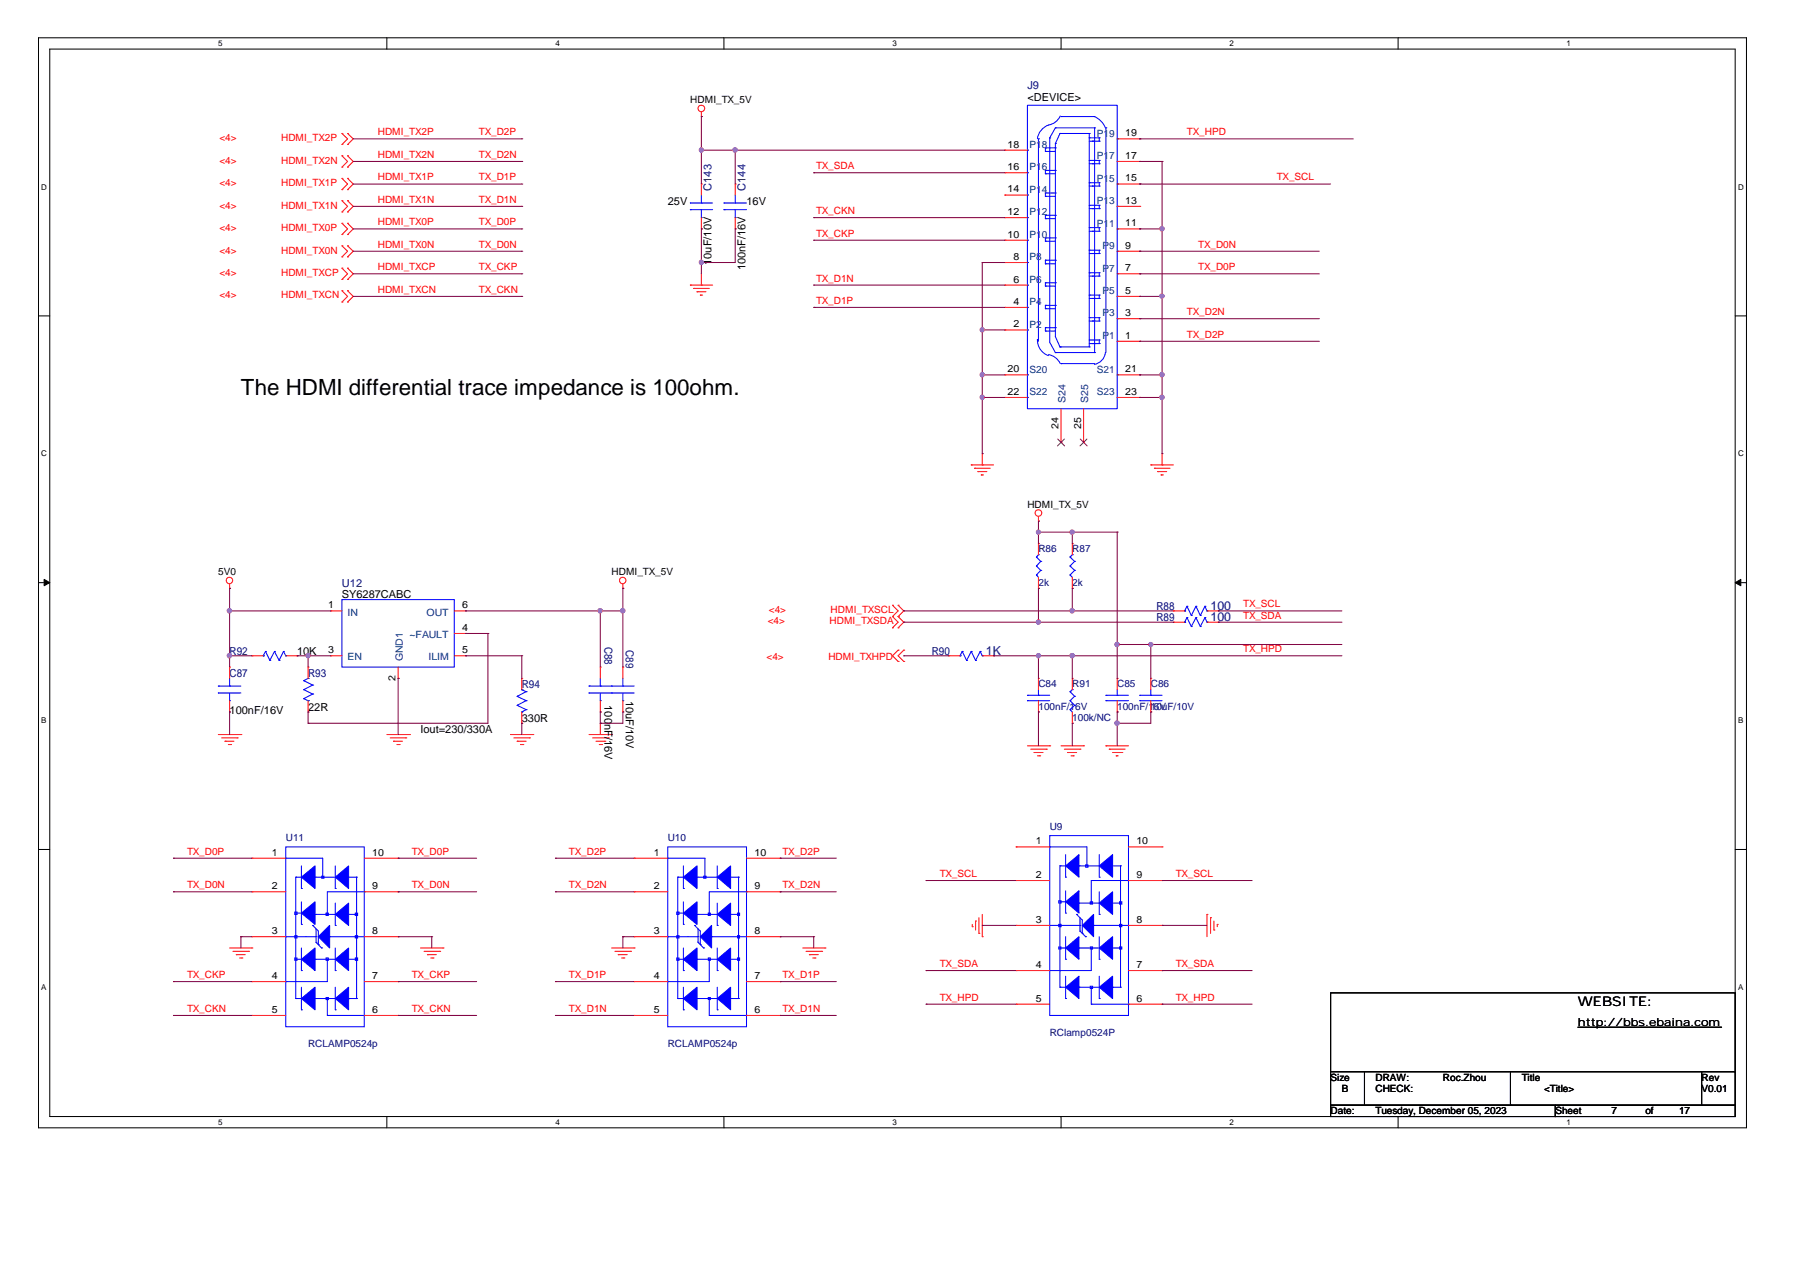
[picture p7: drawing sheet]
<svg xmlns="http://www.w3.org/2000/svg" width="297mm" height="210mm" viewBox="0 0 297 210" stroke-linecap="round" stroke-linejoin="round" font-family="sans-serif">
<defs><g id="words">
<text font-size="3.7" x="39.8" y="65.2">The HDMI differential trace impedance is 100ohm.</text>
<text font-size="2.2" x="260.4" y="166">WEBSITE:</text>
<g font-size="2" fill="#000080">
<text x="199.8" y="100.7">100</text>
<text x="199.8" y="102.5">100</text>
<text x="162.7" y="108.1">1K</text>
</g>
<g font-size="1.8" fill="#000080">
<text x="169.5" y="14.7">J9</text>
<text x="117.4" y="31.5" transform="rotate(-90 117.4 31.5)">C143</text>
<text x="123" y="31.5" transform="rotate(-90 123 31.5)">C144</text>
<text x="56.4" y="96.9">U12</text>
<text x="190.8" y="100.6">R88</text>
<text x="99.8" y="106.7" transform="rotate(90 99.8 106.7)">C88</text>
<text x="103.3" y="107.3" transform="rotate(90 103.3 107.3)">C89</text>
<text x="190.8" y="102.5">R89</text>
<text x="37.9" y="108">R92</text>
<text x="37.9" y="111.7">C87</text>
<text x="50.8" y="111.7">R93</text>
<text x="86.1" y="113.6">R94</text>
<text x="153.8" y="108">R90</text>
</g>
<g font-size="1.8">
<text x="169.5" y="16.6">&lt;DEVICE&gt;</text>
<text x="110.2" y="33.8">25V</text>
<text x="123.2" y="33.8">16V</text>
<text x="117.4" y="43.7" transform="rotate(-90 117.4 43.7)">10uF/10V</text>
<text x="123" y="44.6" transform="rotate(-90 123 44.6)">100nF/16V</text>
<text x="56.4" y="98.7">SY6287CABC</text>
<text x="49" y="108">10K</text>
<text x="37.9" y="117.9">100nF/16V</text>
<text x="50.8" y="117.3">22R</text>
<text x="86.1" y="119.1">330R</text>
<text x="99.8" y="116.4" transform="rotate(90 99.8 116.4)">100nF/16V</text>
<text x="103.3" y="115.6" transform="rotate(90 103.3 115.6)">10uF/10V</text>
<text x="69.4" y="121">Iout=230/330A</text>
<text x="260.4" y="169.4">http://bbs.ebaina.com</text>
</g>
<g font-size="1.7">
<text x="113.9" y="17">HDMI_TX_5V</text>
<text x="185.7" y="22.5">19</text>
<text x="166.3" y="28.1">16</text>
<text x="166.3" y="24.4">18</text>
<text x="185.7" y="29.9">15</text>
<text x="185.7" y="26.2">17</text>
<text x="166.3" y="35.5">12</text>
<text x="166.3" y="31.8">14</text>
<text x="185.7" y="33.6">13</text>
<text x="166.3" y="39.2">10</text>
<text x="185.7" y="41">9</text>
<text x="185.7" y="37.4">11</text>
<text x="167.3" y="46.6">6</text>
<text x="167.3" y="42.9">8</text>
<text x="185.7" y="44.8">7</text>
<text x="167.3" y="50.3">4</text>
<text x="185.7" y="52.2">3</text>
<text x="185.7" y="48.5">5</text>
<text x="167.3" y="54">2</text>
<text x="185.7" y="55.9">1</text>
<text x="166.3" y="61.4">20</text>
<text x="166.3" y="65.2">22</text>
<text x="185.7" y="61.4">21</text>
<text x="185.7" y="65.2">23</text>
<text x="174.7" y="70.7" transform="rotate(-90 174.7 70.7)">24</text>
<text x="178.4" y="70.7" transform="rotate(-90 178.4 70.7)">25</text>
<text x="169.5" y="83.7">HDMI_TX_5V</text>
<text x="36" y="94.9">5V0</text>
<text x="100.9" y="94.9">HDMI_TX_5V</text>
<text x="54.1" y="100.4">1</text>
<text x="76.3" y="100.4">6</text>
<text x="54.1" y="107.8">3</text>
<text x="76.3" y="107.8">5</text>
<text x="76.3" y="104.1">4</text>
<text x="65.3" y="112.4" transform="rotate(-90 65.3 112.4)">2</text>
<text x="44.9" y="141.2">1</text>
<text x="61.4" y="141.2">10</text>
<text x="107.9" y="141.2">1</text>
<text x="124.5" y="141.2">10</text>
<text x="170.9" y="139.3">1</text>
<text x="187.5" y="139.3">10</text>
<text x="44.9" y="146.7">2</text>
<text x="61.4" y="146.7">9</text>
<text x="107.9" y="146.7">2</text>
<text x="124.5" y="146.7">9</text>
<text x="170.9" y="144.9">2</text>
<text x="187.5" y="144.9">9</text>
<text x="44.9" y="154.1">3</text>
<text x="61.4" y="154.1">8</text>
<text x="107.9" y="154.1">3</text>
<text x="124.5" y="154.1">8</text>
<text x="170.9" y="152.3">3</text>
<text x="187.5" y="152.3">8</text>
<text x="44.9" y="161.6">4</text>
<text x="61.4" y="161.6">7</text>
<text x="107.9" y="161.6">4</text>
<text x="124.5" y="161.6">7</text>
<text x="170.9" y="159.7">4</text>
<text x="187.5" y="159.7">7</text>
<text x="44.9" y="167.1">5</text>
<text x="61.4" y="167.1">6</text>
<text x="107.9" y="167.1">5</text>
<text x="124.5" y="167.1">6</text>
<text x="170.9" y="165.3">5</text>
<text x="187.5" y="165.3">6</text>
<text x="219.6" y="178.3">Size</text>
<text x="227" y="178.3">DRAW:</text>
<text x="238.1" y="178.3">Roc.Zhou</text>
<text x="251.1" y="178.3">Title</text>
<text x="280.8" y="178.3">Rev</text>
<text x="219.6" y="183.9">Date:</text>
<text x="221.4" y="180.2">B</text>
<text x="227" y="180.2">CHECK:</text>
<text x="227" y="183.9">Tuesday, December 05, 2023</text>
<text x="254.8" y="180.2">&lt;Title&gt;</text>
<text x="256.7" y="183.9">Sheet</text>
<text x="265.9" y="183.9">7</text>
<text x="271.5" y="183.9">of</text>
<text x="277.1" y="183.9">17</text>
<text x="280.8" y="180.2">V0.01</text>
</g>
<g font-size="1.7" fill="#f00">
<text x="36.2" y="23.3">&lt;4&gt;</text>
<text x="46.4" y="23.3">HDMI_TX2P</text>
<text x="62.4" y="22.3">HDMI_TX2P</text>
<text x="79" y="22.3">TX_D2P</text>
<text x="195.9" y="22.3">TX_HPD</text>
<text x="36.2" y="27">&lt;4&gt;</text>
<text x="46.4" y="27">HDMI_TX2N</text>
<text x="62.4" y="26">HDMI_TX2N</text>
<text x="62.4" y="29.8">HDMI_TX1P</text>
<text x="79" y="26">TX_D2N</text>
<text x="79" y="29.8">TX_D1P</text>
<text x="134.7" y="27.9">TX_SDA</text>
<text x="210.7" y="29.8">TX_SCL</text>
<text x="36.2" y="30.7">&lt;4&gt;</text>
<text x="36.2" y="34.4">&lt;4&gt;</text>
<text x="46.4" y="30.7">HDMI_TX1P</text>
<text x="46.4" y="34.4">HDMI_TX1N</text>
<text x="62.4" y="33.5">HDMI_TX1N</text>
<text x="79" y="33.5">TX_D1N</text>
<text x="134.7" y="35.3">TX_CKN</text>
<text x="36.2" y="38.2">&lt;4&gt;</text>
<text x="36.2" y="41.8">&lt;4&gt;</text>
<text x="46.4" y="38.2">HDMI_TX0P</text>
<text x="46.4" y="41.8">HDMI_TX0N</text>
<text x="62.4" y="37.2">HDMI_TX0P</text>
<text x="62.4" y="40.9">HDMI_TX0N</text>
<text x="79" y="37.2">TX_D0P</text>
<text x="79" y="40.9">TX_D0N</text>
<text x="134.7" y="39">TX_CKP</text>
<text x="197.7" y="40.9">TX_D0N</text>
<text x="36.2" y="45.6">&lt;4&gt;</text>
<text x="46.4" y="45.6">HDMI_TXCP</text>
<text x="62.4" y="44.6">HDMI_TXCP</text>
<text x="79" y="44.6">TX_CKP</text>
<text x="134.7" y="46.5">TX_D1N</text>
<text x="197.7" y="44.6">TX_D0P</text>
<text x="36.2" y="49.2">&lt;4&gt;</text>
<text x="46.4" y="49.2">HDMI_TXCN</text>
<text x="62.4" y="48.3">HDMI_TXCN</text>
<text x="79" y="48.3">TX_CKN</text>
<text x="134.7" y="50.1">TX_D1P</text>
<text x="195.9" y="52">TX_D2N</text>
<text x="195.9" y="55.7">TX_D2P</text>
<text x="126.9" y="101.2">&lt;4&gt;</text>
<text x="137.1" y="101.2">HDMI_TXSCL</text>
<text x="205.1" y="100.2">TX_SCL</text>
<text x="126.7" y="103.1">&lt;4&gt;</text>
<text x="136.9" y="103.1">HDMI_TXSDA</text>
<text x="205.1" y="107.6">TX_HPD</text>
<text x="205.1" y="102.1">TX_SDA</text>
<text x="126.5" y="109">&lt;4&gt;</text>
<text x="136.7" y="109">HDMI_TXHPD</text>
<text x="30.9" y="141">TX_D0P</text>
<text x="67.9" y="141">TX_D0P</text>
<text x="93.9" y="141">TX_D2P</text>
<text x="129.1" y="141">TX_D2P</text>
<text x="30.9" y="146.6">TX_D0N</text>
<text x="67.9" y="146.6">TX_D0N</text>
<text x="93.9" y="146.6">TX_D2N</text>
<text x="129.1" y="146.6">TX_D2N</text>
<text x="155.1" y="144.7">TX_SCL</text>
<text x="194" y="144.7">TX_SCL</text>
<text x="30.9" y="161.4">TX_CKP</text>
<text x="67.9" y="161.4">TX_CKP</text>
<text x="93.9" y="161.4">TX_D1P</text>
<text x="129.1" y="161.4">TX_D1P</text>
<text x="155.1" y="159.6">TX_SDA</text>
<text x="194" y="159.6">TX_SDA</text>
<text x="30.9" y="167">TX_CKN</text>
<text x="67.9" y="167">TX_CKN</text>
<text x="93.9" y="167">TX_D1N</text>
<text x="129.1" y="167">TX_D1N</text>
<text x="155.1" y="165.1">TX_HPD</text>
<text x="194" y="165.1">TX_HPD</text>
</g>
<g font-size="1.7" fill="#004080">
<text x="181" y="22.6">P19</text>
<text x="169.9" y="28.1">P16</text>
<text x="169.9" y="24.4">P18</text>
<text x="181" y="30">P15</text>
<text x="181" y="26.3">P17</text>
<text x="169.9" y="35.5">P12</text>
<text x="169.9" y="31.8">P14</text>
<text x="181" y="33.7">P13</text>
<text x="169.9" y="39.3">P10</text>
<text x="181" y="37.4">P11</text>
<text x="181.9" y="41.1">P9</text>
<text x="169.9" y="46.7">P6</text>
<text x="169.9" y="42.9">P8</text>
<text x="181.9" y="44.8">P7</text>
<text x="169.9" y="50.4">P4</text>
<text x="181.9" y="52.2">P3</text>
<text x="181.9" y="48.5">P5</text>
<text x="169.9" y="54.1">P2</text>
<text x="181.9" y="55.9">P1</text>
<text x="169.9" y="61.5">S20</text>
<text x="169.9" y="65.2">S22</text>
<text x="181" y="61.5">S21</text>
<text x="181" y="65.2">S23</text>
<text x="175.9" y="66.5" transform="rotate(-90 175.9 66.5)">S24</text>
<text x="179.6" y="66.5" transform="rotate(-90 179.6 66.5)">S25</text>
<text x="57.4" y="101.6">IN</text>
<text x="70.4" y="101.6">OUT</text>
<text x="67.6" y="105.3">~FAULT</text>
<text x="57.4" y="109">EN</text>
<text x="66.5" y="109.1" transform="rotate(-90 66.5 109.1)">GND1</text>
<text x="70.7" y="109">ILIM</text>
</g>
<g font-size="1.7" fill="#000080">
<text x="171.4" y="91.2">R86</text>
<text x="177" y="91.2">R87</text>
<text x="171.4" y="96.7">2k</text>
<text x="177" y="96.7">2k</text>
<text x="171.4" y="113.4">C84</text>
<text x="177" y="113.4">R91</text>
<text x="184.4" y="113.4">C85</text>
<text x="189.9" y="113.4">C86</text>
<text x="171.4" y="117.1">100nF/16V</text>
<text x="177" y="119">100k/NC</text>
<text x="184.4" y="117.1">100nF/16V</text>
<text x="189.9" y="117.1">10uF/10V</text>
<text x="173.2" y="137">U9</text>
<text x="47.2" y="138.8">U11</text>
<text x="110.2" y="138.8">U10</text>
<text x="50.8" y="172.7">RCLAMP0524p</text>
<text x="110.2" y="172.7">RCLAMP0524p</text>
<text x="173.2" y="170.9">RClamp0524P</text>
</g>
<g font-size="1.3">
<text x="36" y="7.6">5</text>
<text x="91.7" y="7.6">4</text>
<text x="147.3" y="7.6">3</text>
<text x="202.9" y="7.6">2</text>
<text x="258.5" y="7.6">1</text>
<text x="6.8" y="31.3">D</text>
<text x="286.8" y="31.3">D</text>
<text x="6.8" y="75.3">C</text>
<text x="286.8" y="75.3">C</text>
<text x="6.8" y="119.4">B</text>
<text x="286.8" y="119.4">B</text>
<text x="6.8" y="163.4">A</text>
<text x="286.8" y="163.4">A</text>
<text x="36" y="185.6">5</text>
<text x="91.7" y="185.6">4</text>
<text x="147.3" y="185.6">3</text>
<text x="202.9" y="185.6">2</text>
<text x="258.5" y="185.6">1</text>
</g>
</g></defs>
<path d="M6.3 6.2h281.9v179.9h-281.9zM8.2 8.1h278.1v176.1h-278.1z" fill="none" stroke="#000" stroke-width=".17"/>
<g fill="#fff">
<path d="M36 6.4h.7v1.5h-.7z"/>
<path d="M36 184.5h.7v1.4h-.7z"/>
</g>
<path d="M63.8 6.2v1.9M63.8 184.2v1.9" fill="none" stroke="#000" stroke-width=".17"/>
<g fill="#fff">
<path d="M91.7 6.4h.7v1.5h-.7z"/>
<path d="M91.7 184.5h.7v1.4h-.7z"/>
</g>
<path d="M119.5 6.2v1.9M119.5 184.2v1.9" fill="none" stroke="#000" stroke-width=".17"/>
<g fill="#fff">
<path d="M147.3 6.4h.7v1.5h-.7z"/>
<path d="M147.3 184.5h.7v1.4h-.7z"/>
</g>
<path d="M175.1 6.2v1.9M175.1 184.2v1.9" fill="none" stroke="#000" stroke-width=".17"/>
<g fill="#fff">
<path d="M202.9 6.4h.7v1.5h-.7z"/>
<path d="M202.9 184.5h.7v1.4h-.7z"/>
</g>
<path d="M230.7 6.2v1.9M230.7 184.2v1.9" fill="none" stroke="#000" stroke-width=".17"/>
<g fill="#fff">
<path d="M258.5 6.4h.7v1.5h-.7z"/>
<path d="M258.5 184.5h.7v1.4h-.7z"/>
<path d="M6.8 30.1h.9v1.5h-.9z"/>
<path d="M286.8 30.1h.9v1.5h-.9z"/>
<path d="M6.8 74.1h.9v1.5h-.9z"/>
<path d="M286.8 74.1h.9v1.5h-.9z"/>
</g>
<path d="M6.3 52.1h1.9M286.3 52.1h1.9" fill="none" stroke="#000" stroke-width=".17"/>
<g fill="#fff">
<path d="M6.8 118.2h.9v1.4h-.9z"/>
<path d="M286.8 118.2h.9v1.4h-.9z"/>
</g>
<path d="M6.3 96.2h1.9M286.3 96.2h1.9" fill="none" stroke="#000" stroke-width=".17"/>
<path d="M7.3 95.6l.9 .6-.9 .5zM286.3 96.2l1-.6v1.1z" fill="#000" stroke="#000" stroke-width=".17"/>
<g fill="#fff">
<path d="M6.8 162.2h.8v1.5h-.8z"/>
<path d="M286.8 162.2h.8v1.5h-.8z"/>
</g>
<path d="M6.3 140.2h1.9M286.3 140.2h1.9M219.6 163.8h66.7v13h-66.7zM219.6 176.8h5.6v5.6h-5.6zM225.2 176.8h55.6v5.6h-55.6zM249.3 176.8v5.6M280.8 176.8h5.5v5.6h-5.5zM219.6 182.4h37.1v1.8h-37.1zM249.3 182.4h.1M256.7 182.4h29.6v1.8h-29.6z" fill="none" stroke="#000" stroke-width=".17"/>
<g fill="none" stroke="#f00" stroke-width=".17">
<path d="M115.7 19.2h.1M115.7 18.5v.7M56.4 22h.1M56.4 23.8h.1M56.4 25.7h.1M56.4 27.6h.1M56.4 29.4h.1M56.4 31.3h.1M56.4 33.1h.1M56.4 35h.1M56.4 36.8h.1M56.4 38.7h.1"/>
<path d="M56.4 22l1 .9-1 .9M56.4 25.7l1 .9-1 1M56.4 29.4l1 1-1 .9M56.4 33.1l1 1-1 .9M56.4 36.8l1 1-1 .9M57.4 23.8h.1M57.4 22h.1M57.4 27.6h.1M57.4 25.7h.1M57.4 31.3h.1M57.4 29.4h.1M57.4 35h.1"/>
<path d="M57.4 33.1h.1M57.4 38.7h.1M57.4 36.8h.1M57.4 22l.9 .9-.9 .9M57.4 25.7l.9 .9-.9 1M57.4 29.4l.9 1-.9 .9M57.4 33.1l.9 1-.9 .9M57.4 36.8l.9 1-.9 .9M115.7 30.4h.1M115.7 37.8h.1M115.7 30.4v1.8M115.7 35.9v1.9"/>
<path d="M121.3 30.4h.1M121.3 37.8h.1M121.3 30.4v1.8M121.3 35.9v1.9M165.8 39.6h.1M165.8 35.9h.1M165.8 32.2h.1M165.8 28.5h.1M165.8 24.8h.1M165.8 39.6h3.7M165.8 35.9h3.7M165.8 32.2h3.7"/>
<path d="M165.8 28.5h3.7M165.8 24.8h3.7M184.4 37.8h3.7M184.4 34.1h3.7M184.4 30.4h3.7M184.4 26.6h3.7M184.4 22.9h3.7M188.1 37.8h.1M188.1 34.1h.1M188.1 30.4h.1M188.1 26.6h.1M188.1 22.9h.1"/>
<path d="M56.4 40.6h.1M56.4 42.4h.1M56.4 44.3h.1M56.4 46.1h.1M56.4 48h.1M56.4 49.8h.1M56.4 40.6l1 .9-1 .9M56.4 44.3l1 .9-1 .9M56.4 48l1 .9-1 .9M57.4 42.4h.1M57.4 40.6h.1M57.4 46.1h.1"/>
<path d="M57.4 44.3h.1M57.4 49.8h.1M57.4 48h.1M57.4 40.6l.9 .9-.9 .9M57.4 44.3l.9 .9-.9 .9M57.4 48l.9 .9-.9 .9M113.9 47h.1M113.9 47h3.7M114.5 47.6h.1M114.5 47.6h2.6M115 48.1h.1M115 48.1h1.5"/>
<path d="M115.6 48.7h.1M115.6 48.7h.4M115.7 47h.1M115.7 45.2v1.8M165.8 54.5h.1M165.8 50.7h.1M165.8 47h.1M165.8 43.3h.1M165.8 47h3.7M165.8 54.5h3.7M165.8 50.7h3.7M165.8 43.3h3.7"/>
<path d="M184.4 56.3h3.7M184.4 52.6h3.7M184.4 48.9h3.7M184.4 45.2h3.7M184.4 41.5h3.7M188.1 56.3h.1M188.1 52.6h.1M188.1 48.9h.1M188.1 45.2h.1M188.1 41.5h.1M160.3 76.7h.1M160.3 76.7h3.7"/>
<path d="M160.8 77.3h.1M160.8 77.3h2.6M161.4 77.8h.1M161.4 77.8h1.5M161.9 78.4h.1M161.9 78.4h.4M162.1 76.7h.1M162.1 74.9v1.8M165.8 61.9h.1M165.8 65.6h.1M165.8 61.9h3.7M165.8 65.6h3.7"/>
<path d="M175.1 73h.1M175.1 67.5v5.5M178.8 73h.1M178.8 67.5v5.5M184.4 61.9h3.7M184.4 65.6h3.7M188.1 61.9h.1M188.1 65.6h.1M189.9 76.7h.1M189.9 76.7h3.7M190.5 77.3h.1M190.5 77.3h2.6"/>
<path d="M191.1 77.8h.1M191.1 77.8h1.4M191.6 78.4h.1M191.6 78.4h.4M191.8 76.7h.1M191.8 74.9v1.8M37.9 97.1h.1M37.9 96.4v.7M102.8 97.1h.1M102.8 96.4v.7M147.3 99.9h.1M147.3 99.9l.9 .9-.9 .9"/>
<path d="M148.2 99.9h.1M148.2 99.9l.9 .9-.9 .9M171.4 86h.1M171.4 97.1h.1M171.4 89.7h.1M171.4 85.2v.8M171.4 89.7v1.8M171.4 95.3v1.8M177 97.1h.1M177 89.7h.1M177 89.7v1.8M177 95.3v1.8"/>
<path d="M37.9 110.1h.1M37.9 117.5h.1M37.9 110.1v1.8M37.9 115.6v1.9M41.6 108.2h.1M41.6 108.2h1.8M47.2 108.2h1.8M49 108.2h.1M50.8 117.5h.1M50.8 110.1h.1M50.8 110.1v1.8M50.8 115.6v1.9"/>
<path d="M54.6 108.2h.1M54.6 100.8h.1M54.6 100.8h1.8M54.6 108.2h1.8M65.7 111.9h.1M65.7 110.1v1.8M75 100.8h1.8M75 108.2h1.8M75 104.5h1.8M76.8 100.8h.1M76.8 108.2h.1M76.8 104.5h.1"/>
<path d="M86.1 111.9h.1M86.1 119.4h.1M86.1 111.9v1.9M86.1 117.5v1.9M99.1 119.4h.1M99.1 110.1h.1M99.1 117.5h.1M99.1 110.1v1.8M99.1 115.6v1.9M99.1 119.4v1.8M102.8 110.1h.1M102.8 117.5h.1"/>
<path d="M102.8 110.1v1.8M102.8 115.6v1.9M147.3 101.7h.1M147.3 103.6h.1M147.3 101.7l.9 1-.9 .9M148.2 107.3h.1M148.2 109.1h.1M148.2 103.6h.1M148.2 101.7h.1M148.2 107.3l-.9 .9 .9 .9M148.2 101.7l.9 1-.9 .9M149.1 107.3h.1"/>
<path d="M149.1 109.1h.1M149.1 107.3l-.9 .9 .9 .9M156.5 108.2h.1M156.5 108.2h1.9M162.1 108.2h1.9M164 108.2h.1M171.4 117.5h.1M171.4 111.9h.1M171.4 111.9v1.9M171.4 115.6v1.9M177 119.4h.1M177 111.9h.1"/>
<path d="M177 111.9v1.9M177 117.5v1.9M184.4 117.5h.1M184.4 111.9h.1M184.4 111.9v1.9M184.4 115.6v1.9M189.9 117.5h.1M189.9 111.9h.1M189.9 111.9v1.9M189.9 115.6v1.9M193.6 100.8h.1M193.6 102.7h.1"/>
<path d="M193.6 100.8h1.9M193.6 102.7h1.9M199.2 100.8h1.8M199.2 102.7h1.8M201 100.8h.1M201 102.7h.1M36 121.2h3.8M36.6 121.8h2.6M37.1 122.3h.1M37.1 122.3h1.5M37.7 122.9h.4M38.1 122.9h.1"/>
<path d="M39.2 121.8h.1M39.8 121.2h.1M63.8 121.2h3.8M64.4 121.8h2.6M64.9 122.3h.1M64.9 122.3h1.5M65.5 122.9h.4M65.9 122.9h.1M67 121.8h.1M67.6 121.2h.1M84.2 121.2h3.7M84.8 121.8h2.6"/>
<path d="M85.3 122.3h.1M85.3 122.3h1.5M85.9 122.9h.4M86.3 122.9h.1M87.4 121.8h.1M87.9 121.2h.1M97.2 121.2h3.7M97.8 121.8h2.6M98.3 122.3h1.5M98.9 122.9h.4M99.3 122.9h.1M99.8 122.3h.1"/>
<path d="M100.4 121.8h.1M100.9 121.2h.1M167.7 139.8h.1M167.7 139.8h5.5M169.5 123.1h3.7M170.1 123.6h2.6M170.6 124.2h.1M170.6 124.2h1.5M171.2 124.7h.4M171.6 124.7h.1M172.7 123.6h.1M173.2 123.1h.1"/>
<path d="M175.1 123.1h3.7M175.6 123.6h2.6M176.2 124.2h.1M176.2 124.2h1.5M176.7 124.7h.4M177.1 124.7h.1M178.2 123.6h.1M178.8 123.1h.1M182.5 123.1h.1M182.5 123.1h3.7M183 123.6h.1M183 123.6h2.7"/>
<path d="M183.6 124.2h1.5M184.2 124.7h.1M184.2 124.7h.3M185.1 124.2h.1M186.2 139.8h5.6M191.8 139.8h.1M37.9 156.4h3.7M38.4 157h2.6M39 157.5h.1M39 157.5h1.5M39.5 158.1h.4M39.9 158.1h.1"/>
<path d="M41 157h.1M41.6 156.4h.1M41.6 141.6h.1M41.6 154.6h.1M41.6 147.2h.1M41.6 141.6h5.6M41.6 154.6h5.6M41.6 147.2h5.6M60.1 141.6h5.6M60.1 154.6h5.6M60.1 147.2h5.6M65.7 154.6h.1"/>
<path d="M65.7 147.2h.1M65.7 141.6h.1M69.4 156.4h3.7M70 157h2.6M70.5 157.5h.1M70.5 157.5h1.5M71.1 158.1h.4M71.5 158.1h.1M72.6 157h.1M73.1 156.4h.1M100.9 156.4h3.7M101.5 157h2.6"/>
<path d="M102 157.5h.1M102 157.5h1.5M102.6 158.1h.4M103 158.1h.1M104.1 157h.1M104.6 156.4h.1M104.6 141.6h.1M104.6 154.6h.1M104.6 147.2h.1M104.6 141.6h5.6M104.6 154.6h5.6M104.6 147.2h5.6"/>
<path d="M123.2 141.6h5.5M123.2 154.6h5.5M123.2 147.2h5.5M128.7 154.6h.1M128.7 147.2h.1M128.7 141.6h.1M132.5 156.4h3.6M133 157h2.6M133.6 157.5h.1M133.6 157.5h1.4M134.1 158.1h.4M134.5 158.1h.1"/>
<path d="M135.6 157h.1M136.1 156.4h.1M160.4 152.9h.1M160.4 152.5v.4M161 152h.1M161 152v1.5M161.5 154h.1M161.5 151.4v2.6M162.1 154.6h.1M162.1 150.9v3.7M167.7 152.7h.1M167.7 145.3h.1"/>
<path d="M167.7 152.7h5.5M167.7 145.3h5.5M186.2 152.7h5.6M186.2 145.3h5.6M191.8 152.7h.1M191.8 145.3h.1M199.2 150.9h.1M199.2 150.9v3.7M199.8 151.4h.1M199.8 151.4v2.6M200.3 153.5h.1M200.3 152v1.5"/>
<path d="M200.9 152.5h.1M200.9 152.5v.4M41.6 162h.1M41.6 167.6h.1M41.6 162h5.6M41.6 167.6h5.6M60.1 162h5.6M60.1 167.6h5.6M65.7 167.6h.1M65.7 162h.1M104.6 162h.1M104.6 167.6h.1"/>
<path d="M104.6 162h5.6M104.6 167.6h5.6M123.2 162h5.5M123.2 167.6h5.5M128.7 167.6h.1M128.7 162h.1M167.7 160.2h.1M167.7 165.7h.1M167.7 160.2h5.5M167.7 165.7h5.5M186.2 160.2h5.6M186.2 165.7h5.6"/>
<path d="M191.8 165.7h.1M191.8 160.2h.1"/>
<circle cx="115.7" cy="17.9" r=".55"/>
<circle cx="37.9" cy="95.8" r=".54"/>
<circle cx="102.8" cy="95.8" r=".54"/>
<circle cx="171.4" cy="84.7" r=".55"/>
</g>
<path d="M260.4 169.5h23.7" fill="none" stroke="#000" stroke-width=".18"/>
<g fill="none" stroke="#00f" stroke-width=".17">
<path d="M169.5 17.4h14.9v50.1h-14.9zM175 19.1a2.6 2.6 0 0 1-2 1.5 2.83 2.83 0 0 0-1.8 2.3M175.1 19.2h.1M175.1 19.2h5.5M180.6 19.2a3.4 3.4 0 0 1 1.8 1.9M113.9 33.5h.1M113.9 34.6h.1M113.9 33.5h3.7M113.9 34.6h3.7M115.7 33.5h.1M115.7 35.9h.1M115.7 32.2v1.3"/>
<path d="M115.7 34.6v1.3M119.5 33.5h.1M119.5 34.6h.1M119.5 33.5h3.7M119.5 34.6h3.7M121.3 33.5h.1M121.3 35.9h.1M121.3 32.2v1.3M121.3 34.6v1.3M169.5 39.6h.1M169.5 35.9h.1M169.5 32.2h.1"/>
<path d="M169.5 28.5h.1M169.5 24.8h.1M171.4 22.9h.1M171.4 22.9v33.4M172.5 25h.1M172.5 24.4h.1M172.5 28.7h.1M172.5 28.1h.1M172.5 32.4h.1M172.5 31.8h.1M172.5 36.1h.1M172.5 35.5h.1"/>
<path d="M172.5 39.8h.1M172.5 39.3h.1M172.5 25h1.7M172.5 24.4v.6M172.5 28.1v.6M172.5 31.8v.6M172.5 35.5v.6M172.5 39.3v.5M172.5 24.4h1.7M172.5 28.7h1.7M172.5 28.1h1.7M172.5 32.4h1.7"/>
<path d="M172.5 31.8h1.7M172.5 36.1h1.7M172.5 35.5h1.7M172.5 39.8h1.7M172.5 39.3h1.7M173.2 22.7h.1M173.2 22.7v33.8l1 1.7M174.2 23.7h.1M174.2 24.4h.1M174.2 28.1h.1M174.2 31.8h.1M174.2 35.5h.1"/>
<path d="M174.2 39.3h.1M174.2 21.1h.1M174.2 21.1h6.4M174.2 23.7v31.9l.7 1.6M174.2 21.1l-1 1.6M174.9 22h.1M174.9 22l-.7 1.7M174.9 22h4.8M179.7 22.7h.1M179.7 26.5h.1M179.7 30.2h.1M179.7 33.9h.1"/>
<path d="M179.7 37.6h.1M179.7 22h.1M179.7 23.3h1.7M179.7 22.7h1.7M179.7 27h1.7M179.7 26.5h1.7M179.7 30.7h1.7M179.7 30.2h1.7M179.7 34.4h1.7M179.7 33.9h1.7M179.7 38.2h1.7M179.7 37.6h1.7"/>
<path d="M179.7 22v35.2M180.3 23.3h.1M180.3 27h.1M180.3 30.7h.1M180.3 34.4h.1M180.3 38.2h.1M180.6 21.1h.1M180.6 21.1v37.1M181.4 23.3h.1M181.4 22.7h.1M181.4 27h.1M181.4 26.5h.1"/>
<path d="M181.4 30.7h.1M181.4 30.2h.1M181.4 34.4h.1M181.4 33.9h.1M181.4 38.2h.1M181.4 37.6h.1M181.4 22.7v.6M181.4 26.5v.5M181.4 30.2v.5M181.4 33.9v.5M181.4 37.6v.6M182.5 21.1h.1"/>
<path d="M182.5 21.1v37.1M184.4 37.8h.1M184.4 34.1h.1M184.4 30.4h.1M184.4 26.6h.1M184.4 22.9h.1M169.5 54.5h.1M169.5 50.7h.1M169.5 47h.1M169.5 43.3h.1M171.2 56.1v-.1a2.75 2.75 0 0 0 1.8 2.7M172.5 43.5h.1"/>
<path d="M172.5 42.9h.1M172.5 47.2h.1M172.5 46.7h.1M172.5 50.9h.1M172.5 50.4h.1M172.5 54.6h.1M172.5 54.1h.1M172.5 42.9v.6M172.5 46.7v.5M172.5 50.4v.5M172.5 54.1v.5M172.5 43.5h1.7"/>
<path d="M172.5 42.9h1.7M172.5 47.2h1.7M172.5 46.7h1.7M172.5 50.9h1.7M172.5 50.4h1.7M172.5 54.6h1.7M172.5 54.1h1.7M173 58.5a2.57 2.57 0 0 1 2 1.5M174.2 58.2h.1M174.2 42.9h.1M174.2 46.7h.1M174.2 50.4h.1"/>
<path d="M174.2 54.1h.1M174.2 58.2h6.4M174.9 57.2h.1M174.9 57.2h4.8M179.7 41.3h.1M179.7 45h.1M179.7 48.7h.1M179.7 52.4h.1M179.7 56.1h.1M179.7 57.2h.1M179.7 41.8h1.7M179.7 41.3h1.7"/>
<path d="M179.7 45.6h1.7M179.7 45h1.7M179.7 49.2h1.7M179.7 48.7h1.7M179.7 53h1.7M179.7 52.4h1.7M179.7 56.7h1.7M179.7 56.1h1.7M180.3 41.8h.1M180.3 45.6h.1M180.3 49.2h.1M180.3 53h.1"/>
<path d="M180.3 56.7h.1M180.6 58.2h.1M181.4 41.8h.1M181.4 41.3h.1M181.4 45.6h.1M181.4 45h.1M181.4 49.2h.1M181.4 48.7h.1M181.4 53h.1M181.4 52.4h.1M181.4 56.7h.1M181.4 56.1h.1"/>
<path d="M181.4 41.3v.5M181.4 45v.6M181.4 48.7v.5M181.4 52.4v.6M181.4 56.1v.6M182.4 58.1a2.21 2.21 0 0 1-1.8 2M184.4 56.3h.1M184.4 52.6h.1M184.4 48.9h.1M184.4 45.2h.1M184.4 41.5h.1M169.5 61.9h.1"/>
<path d="M169.5 65.6h.1M175.1 60h.1M175.1 60h5.5M184.4 61.9h.1M184.4 65.6h.1M56.4 98.9h18.6v11.2h-18.6zM171 94.9h.1M171 93.4h.1M171 91.9h.1M171 94.9l.4 .4M171 93.4l.7 .7M171 91.9l.7 .7"/>
<path d="M171.4 91.5h.1M171.4 91.5l-.4 .4M171.7 94.1h.1M171.7 92.6h.1M171.7 94.1l-.7 .8M171.7 92.6l-.7 .8M176.6 94.9h.1M176.6 93.4h.1M176.6 91.9h.1M176.6 94.9l.4 .4M176.6 93.4l.7 .7M176.6 91.9l.7 .7"/>
<path d="M177 91.5h.1M177 91.5l-.4 .4M177.3 94.1h.1M177.3 92.6h.1M177.3 94.1l-.7 .8M177.3 92.6l-.7 .8M36 114.4h.1M36 113.2h.1M36 114.4h3.8M36 113.2h3.8M37.9 115.6h.1M37.9 113.2h.1"/>
<path d="M37.9 111.9v1.3M37.9 114.4v1.2M43.4 108.2h.1M43.8 107.5h.1M43.8 107.5l.7 1.5M43.8 107.5l-.4 .7M44.5 109h.1M45.3 107.5h.1M45.3 107.5l.8 1.5M45.3 107.5l-.8 1.5M46.1 109h.1M46.8 107.5h.1"/>
<path d="M46.8 107.5l-.7 1.5M46.8 107.5l.4 .7M47.2 108.2h.1M50.1 113.8h.1M50.1 115.3h.1M50.1 112.3h.1M50.1 115.3l.7 .3M50.1 113.8l1.5 .7M50.1 112.3l1.5 .7M50.8 111.9h.1M50.8 115.6h.1M50.8 111.9l-.7 .4"/>
<path d="M51.6 114.5h.1M51.6 113h.1M51.6 113l-1.5 .8M51.6 114.5l-1.5 .8M85.3 114.9h.1M85.3 116.4h.1M85.3 114.9l1.5 .7M85.3 116.4l1.5 .7M86.1 117.5h.1M86.1 113.8h.1M86.1 113.8l.7 .3M86.8 115.6h.1"/>
<path d="M86.8 114.1h.1M86.8 117.1h.1M86.8 115.6l-1.5 .8M86.8 114.1l-1.5 .8M86.8 117.1l-.7 .4M97.2 114.4h.1M97.2 113.2h.1M97.2 114.4h7.4M97.2 113.2h7.4M99.1 115.6h.1M99.1 113.2h.1M99.1 111.9v1.3"/>
<path d="M99.1 114.4v1.2M100.9 114.4h.1M100.9 113.2h.1M102.8 115.6h.1M102.8 113.2h.1M102.8 111.9v1.3M102.8 114.4v1.2M158.4 108.2h.1M158.8 107.5h.1M158.8 107.5l.7 1.5M158.8 107.5l-.4 .7M159.5 109h.1"/>
<path d="M160.3 107.5h.1M160.3 107.5l-.8 1.5M160.3 107.5l.7 1.5M161 109h.1M161.8 107.5h.1M161.8 107.5l-.8 1.5M161.8 107.5l.3 .7M162.1 108.2h.1M169.5 115.6h.1M169.5 114.7h.1M169.5 115.6h3.7M169.5 114.7h3.7"/>
<path d="M171.4 114.7h.1M171.4 113.8v.9M176.6 117.1h.1M176.6 115.6h.1M176.6 114.1h.1M176.6 117.1l.4 .4M176.6 115.6l.7 .8M176.6 114.1l.7 .8M177 113.8h.1M177 113.8l-.4 .3M177.3 116.4h.1M177.3 114.9h.1"/>
<path d="M177.3 116.4l-.7 .7M177.3 114.9l-.7 .7M182.5 115.6h.1M182.5 114.7h.1M182.5 115.6h3.7M182.5 114.7h3.7M184.4 114.7h.1M184.4 113.8v.9M188.1 115.6h.1M188.1 114.7h.1M188.1 115.6h3.7M188.1 114.7h3.7"/>
<path d="M189.9 114.7h.1M189.9 113.8v.9M195.5 100.8h.1M195.5 102.7h.1M195.9 100h.1M195.9 101.9h.1M195.9 100l.7 1.6M195.9 100l-.4 .8M195.9 101.9l.7 1.5M195.9 101.9l-.4 .8M196.6 101.6h.1M196.6 103.4h.1"/>
<path d="M197.4 100h.1M197.4 101.9h.1M197.4 100l-.8 1.6M197.4 100l.7 1.6M197.4 101.9l-.8 1.5M197.4 101.9l.7 1.5M198.1 101.6h.1M198.1 103.4h.1M198.8 100h.1M198.8 101.9h.1M198.8 100l-.7 1.6M198.8 100l.4 .8"/>
<path d="M198.8 101.9l-.7 1.5M198.8 101.9l.4 .8M199.2 100.8h.1M199.2 102.7h.1M47.2 139.8h12.9v29.6h-12.9zM110.2 139.8h13v29.6h-13zM173.2 137.9h13v29.7h-13zM173.2 139.8h.1M173.2 139.8h6.2v3.1M47.2 141.6h.1M47.2 154.6h.1M47.2 154.6h5"/>
<path d="M47.2 141.6h6.1v3.2M48.6 154.4h.4v.4h-.4zM48.6 158.1h.4v.4h-.4zM48.6 150.5h.4v.4h-.4zM48.8 144.8h.1M48.8 144.8h.9M48.8 158.3h.9M48.8 150.7h.9M48.8 144.8v20M49.7 146.6h.1M49.7 152.5h.1M49.7 158.3h.1"/>
<path d="M49.7 150.7h.1M49.7 142.9v3.7M49.7 148.8v3.7M49.7 156.4v3.8M51.6 152.7h.1M51.6 152.7l.9 .9v2.3M52 144.8h.1M52 150.9h.1M52 158.3h.1M52 144.8h3.3M52 150.9h3.3M52 158.3h3.3"/>
<path d="M52.2 155.5h.1M52.2 154.6h.1M52.2 155.5l.9 .9M52.2 153.3v2.2M52.5 155.9h.1M53.1 144.6h.4v.3h-.4zM53.1 156.4h.1M53.3 144.8h.1M53.8 158.1h.4v.4h-.4zM53.8 150.7h.4v.4h-.4zM54 150.9h.1M54 158.3h.1"/>
<path d="M54 158.3v3.7h-6.8M54.4 154.6h.1M54.4 154.6h5.7M55.3 146.6h.1M55.3 152.7h.1M55.3 142.9v3.7M55.3 149v3.7M55.3 156.4v3.8M57.5 144.8h1.3M57.5 150.9h1.3M57.5 158.3h1.3M58.6 150.7h.4v.4h-.4z"/>
<path d="M58.6 158.1h.4v.4h-.4zM58.6 154.4h.4v.4h-.4zM58.8 144.8h.1M58.8 158.3h.1M58.8 150.9h.1M58.8 144.8v20M60.1 147.2h.1M60.1 147.2h-6.1v3.7M110.2 141.6h.1M110.2 154.6h.1M110.2 154.6h5M110.2 141.6h6.1v3.2"/>
<path d="M111.7 154.4h.4v.4h-.4zM111.7 158.1h.4v.4h-.4zM111.7 150.5h.4v.4h-.4zM111.8 144.8h.1M111.8 144.8h1M111.8 158.3h1M111.8 144.8v20M111.8 150.7h1M112.8 146.6h.1M112.8 152.5h.1M112.8 158.3h.1M112.8 150.7h.1"/>
<path d="M112.8 142.9v3.7M112.8 148.8v3.7M112.8 156.4v3.8M114.6 152.7h.1M114.6 152.7l1 .9v2.3M115 144.8h.1M115 150.9h.1M115 158.3h.1M115 144.8h3.4M115 150.9h3.4M115 158.3h3.4M115.2 155.5h.1"/>
<path d="M115.2 154.6h.1M115.2 155.5l.9 .9M115.2 153.3v2.2M115.6 155.9h.1M116.1 144.6h.4v.3h-.4zM116.1 156.4h.1M116.3 144.8h.1M116.9 158.1h.3v.4h-.3zM116.9 150.7h.3v.4h-.3zM117.1 150.9h.1M117.1 158.3h.1M117.1 158.3v3.7h-6.9"/>
<path d="M117.4 154.6h.1M117.4 154.6h5.8M118.4 146.6h.1M118.4 152.7h.1M118.4 142.9v3.7M118.4 149v3.7M118.4 156.4v3.8M120.6 144.8h1.3M120.6 150.9h1.3M120.6 158.3h1.3M121.7 150.7h.3v.4h-.3zM121.7 158.1h.3v.4h-.3z"/>
<path d="M121.7 154.4h.3v.4h-.3zM121.9 144.8h.1M121.9 158.3h.1M121.9 150.9h.1M121.9 144.8v20M123.2 147.2h.1M123.2 147.2h-6.1v3.7M173.2 152.7h.1M173.2 152.7h5M174.7 152.5h.4v.4h-.4zM174.7 156.3h.4v.3h-.4zM174.7 148.6h.4v.4h-.4z"/>
<path d="M174.9 142.9h.1M174.9 142.9h1M174.9 156.4h1M174.9 142.9v20M174.9 148.8h1M175.9 144.8h.1M175.9 150.7h.1M175.9 158.3h.1M175.9 156.4h.1M175.9 148.8h.1M175.9 141v3.8M175.9 147v3.7"/>
<path d="M175.9 154.6v3.7M177.7 150.9h.1M177.7 150.9l.9 .9v2.2M178.1 142.9h.1M178.1 149h.1M178.1 156.4h.1M178.1 142.9h3.3M178.1 149h3.3M178.1 156.4h3.3M178.2 153.6h.1M178.2 152.7h.1M178.2 153.6l1 1"/>
<path d="M178.2 151.4v2.2M178.6 154h.1M179.2 142.7h.3v.4h-.3zM179.2 154.6h.1M179.4 142.9h.1M179.9 156.3h.4v.3h-.4zM179.9 148.8h.4v.4h-.4zM180.1 149h.1M180.1 156.4h.1M180.1 156.4v3.8h-6.9M180.5 152.7h.1M180.5 152.7h5.7"/>
<path d="M181.4 144.8h.1M181.4 150.9h.1M181.4 158.3h.1M181.4 141v3.8M181.4 147.2v3.7M181.4 154.6v3.7M183.6 142.9h1.3M183.6 149h1.3M183.6 156.4h1.3M184.7 148.8h.4v.4h-.4zM184.7 156.3h.4v.3h-.4zM184.7 152.5h.4v.4h-.4z"/>
<path d="M184.9 142.9h.1M184.9 156.4h.1M184.9 149h.1M184.9 142.9v20M186.2 145.3h.1M186.2 145.3h-6.1v3.7M47.2 162h.1M48.8 164.8h.1M48.8 164.8h.9M49.7 160.2h.1M49.7 166.6h.1M49.7 164.8h.1"/>
<path d="M49.7 162.9v3.7M52 164.8h.1M52 164.8h3.3M53.8 164.6h.4v.3h-.4zM54 167.6h.1M54 167.6h6.1M54 164.8v2.8M55.3 160.2h.1M55.3 166.6h.1M55.3 162.9v3.7M57.5 164.8h.1M57.5 164.8h1.3"/>
<path d="M58.8 164.8h.1M60.1 167.6h.1M110.2 162h.1M111.8 164.8h.1M111.8 164.8h1M112.8 160.2h.1M112.8 166.6h.1M112.8 164.8h.1M112.8 162.9v3.7M115 164.8h.1M115 164.8h3.4M116.9 164.6h.3v.3h-.3z"/>
<path d="M117.1 167.6h.1M117.1 164.8v2.8M117.1 167.6h6.1M118.4 160.2h.1M118.4 166.6h.1M118.4 162.9v3.7M120.6 164.8h.1M120.6 164.8h1.3M121.9 164.8h.1M123.2 167.6h.1M173.2 160.2h.1M174.9 162.9h.1"/>
<path d="M174.9 162.9h1M175.9 164.8h.1M175.9 162.9h.1M175.9 161.1v3.7M178.1 162.9h.1M178.1 162.9h3.3M179.9 162.7h.4v.4h-.4zM180.1 165.7h.1M180.1 162.9v2.8M180.1 165.7h6.1M181.4 164.8h.1M181.4 161.1v3.7"/>
<path d="M183.6 162.9h.1M183.6 162.9h1.3M184.9 162.9h.1M186.2 165.7h.1"/>
</g>
<g fill="#00f" stroke="#00f" stroke-width=".17">
<path d="M112.8 144.8l2.2-1.9v3.7z" fill-rule="evenodd"/>
<path d="M117.4 152.7v3.7l-1.8-1.8z" fill-rule="evenodd"/>
<path d="M118.4 144.8l2.2-1.9v3.7z" fill-rule="evenodd"/>
<path d="M118.4 150.9l2.2-1.9v3.7z" fill-rule="evenodd"/>
<path d="M118.4 158.3l2.2-1.9v3.8z" fill-rule="evenodd"/>
<path d="M112.8 150.7l2.2-1.9v3.7z" fill-rule="evenodd"/>
<path d="M112.8 158.3l2.2-1.9v3.8z" fill-rule="evenodd"/>
<path d="M112.8 164.8l2.2-1.9v3.7z" fill-rule="evenodd"/>
<path d="M118.4 164.8l2.2-1.9v3.7z" fill-rule="evenodd"/>
<path d="M175.9 142.9l2.2-1.9v3.8z" fill-rule="evenodd"/>
<path d="M178.6 152.7l1.9-1.8v3.7z" fill-rule="evenodd"/>
<path d="M181.4 142.9l2.2-1.9v3.8z" fill-rule="evenodd"/>
<path d="M181.4 149l2.2-1.8v3.7z" fill-rule="evenodd"/>
<path d="M181.4 156.4l2.2-1.8v3.7z" fill-rule="evenodd"/>
<path d="M175.9 148.8l2.2-1.8v3.7z" fill-rule="evenodd"/>
<path d="M175.9 156.4l2.2-1.8v3.7z" fill-rule="evenodd"/>
<path d="M175.9 162.9l2.2-1.8v3.7z" fill-rule="evenodd"/>
<path d="M181.4 162.9l2.2-1.8v3.7z" fill-rule="evenodd"/>
<path d="M49.7 144.8l2.3-1.9v3.7z" fill-rule="evenodd"/>
<path d="M54.4 152.7v3.7l-1.9-1.8z" fill-rule="evenodd"/>
<path d="M55.3 144.8l2.2-1.9v3.7z" fill-rule="evenodd"/>
<path d="M55.3 150.9l2.2-1.9v3.7z" fill-rule="evenodd"/>
<path d="M55.3 158.3l2.2-1.9v3.8z" fill-rule="evenodd"/>
<path d="M49.7 150.7l2.3-1.9v3.7z" fill-rule="evenodd"/>
<path d="M49.7 158.3l2.3-1.9v3.8z" fill-rule="evenodd"/>
<path d="M49.7 164.8l2.3-1.9v3.7z" fill-rule="evenodd"/>
<path d="M55.3 164.8l2.2-1.9v3.7z" fill-rule="evenodd"/>
</g>
<path d="M174.5 72.4l1.2 1.2M175.6 72.4l-1.1 1.2M178.3 72.4l1.1 1.2M179.4 72.4l-1.2 1.2" fill="none" stroke="#804000" stroke-width=".17"/>
<g fill="none" stroke="#800040" stroke-width=".17">
<path d="M115.7 19.2h.1M115.7 19.2v11.2M58.3 22.9h27.8M58.3 26.6h27.8M58.3 30.4h27.8M58.3 34.1h27.8M58.3 37.8h27.8M86.1 22.9h.1M86.1 26.6h.1M86.1 30.4h.1M86.1 34.1h.1M86.1 37.8h.1"/>
<path d="M115.7 24.8h.1M115.7 37.8h.1M115.7 37.8v7.4M115.7 24.8h50.1M121.3 24.8h.1M121.3 37.8h.1M121.3 24.8v5.6M121.3 37.8v5.5h-5.6M134.3 28.5h.1M134.3 35.9h.1M134.3 39.6h.1M134.3 28.5h31.5"/>
<path d="M134.3 35.9h31.5M134.3 39.6h31.5M188.1 22.9h.1M188.1 26.6h.1M188.1 30.4h.1M188.1 37.8h.1M188.1 22.9h35.2M188.1 26.6h3.7M188.1 30.4h31.5M188.1 37.8h3.7M191.8 26.6h.1M191.8 37.8h.1"/>
<path d="M191.8 26.6v48.3M58.3 41.5h27.8M58.3 45.2h27.8M58.3 48.9h27.8M86.1 41.5h.1M86.1 45.2h.1M86.1 48.9h.1M115.7 43.3h.1M134.3 47h.1M134.3 50.7h.1M134.3 47h31.5M134.3 50.7h31.5"/>
<path d="M162.1 43.3h.1M162.1 54.5h.1M162.1 43.3h3.7M162.1 43.3v31.6M162.1 54.5h3.7M188.1 41.5h.1M188.1 45.2h.1M188.1 48.9h.1M188.1 52.6h.1M188.1 56.3h.1M188.1 41.5h29.6M188.1 45.2h29.6"/>
<path d="M188.1 48.9h3.7M188.1 52.6h29.6M188.1 56.3h29.6M191.8 48.9h.1M162.1 61.9h.1M162.1 74.9h.1M162.1 65.6h.1M162.1 61.9h3.7M162.1 65.6h3.7M188.1 61.9h.1M188.1 65.6h.1M188.1 61.9h3.7"/>
<path d="M188.1 65.6h3.7M191.8 61.9h.1M191.8 74.9h.1M37.9 97.1h.1M37.9 97.1v13M102.8 97.1h.1M102.8 97.1v13M171.4 87.8h.1M171.4 97.1h.1M171.4 86h.1M171.4 86v3.7M171.4 97.1v5.6"/>
<path d="M171.4 87.8h13M177 87.8h.1M177 97.1h.1M177 87.8v1.9M177 97.1v3.7M184.4 87.8h.1M184.4 87.8v24.1M37.9 100.8h.1M37.9 117.5h.1M37.9 108.2h.1M37.9 100.8h16.7M37.9 108.2h3.7"/>
<path d="M37.9 117.5v3.7M49 108.2h.1M49 108.2h5.6M50.8 108.2h.1M50.8 119.4h.1M50.8 117.5h.1M50.8 108.2v1.9M50.8 117.5v1.9M65.7 111.9h.1M65.7 111.9v9.3M76.8 100.8h.1M76.8 108.2h.1"/>
<path d="M76.8 104.5h.1M76.8 100.8h26M76.8 108.2h9.3M76.8 104.5h3.7M80.5 104.5h.1M80.5 104.5v14.9h-29.7M86.1 108.2h.1M86.1 119.4h.1M86.1 108.2v3.7M86.1 119.4v1.8M99.1 100.8h.1M99.1 117.5h.1"/>
<path d="M99.1 119.4h.1M99.1 100.8v9.3M99.1 117.5v1.9M102.8 100.8h.1M102.8 117.5h.1M102.8 117.5v1.9h-3.7M149.1 100.8h.1M149.1 102.7h.1M149.1 108.2h.1M149.1 100.8h44.5M149.1 102.7h44.5M149.1 108.2h7.4"/>
<path d="M164 108.2h.1M164 108.2h57.4M171.4 102.7h.1M171.4 108.2h.1M171.4 117.5h.1M171.4 108.2v3.7M171.4 117.5v5.6M177 100.8h.1M177 108.2h.1M177 119.4h.1M177 108.2v3.7M177 119.4v3.7"/>
<path d="M184.4 106.4h.1M184.4 117.5h.1M184.4 119.4h.1M184.4 117.5v5.6M184.4 106.4h37M189.9 106.4h.1M189.9 117.5h.1M189.9 106.4v5.5M189.9 117.5v1.9h-5.5M201 100.8h.1M201 102.7h.1M201 100.8h20.4"/>
<path d="M201 102.7h20.4M28.6 141.6h.1M28.6 147.2h.1M28.6 141.6h13M28.6 147.2h13M39.8 154.6h.1M39.8 154.6h1.8M39.8 154.6v1.8M65.7 141.6h.1M65.7 147.2h.1M65.7 154.6h.1M65.7 141.6h13"/>
<path d="M65.7 147.2h13M65.7 154.6h5.5M71.2 154.6h.1M71.2 154.6v1.8M91.7 141.6h.1M91.7 147.2h.1M91.7 141.6h12.9M91.7 147.2h12.9M102.8 154.6h.1M102.8 154.6v1.8M102.8 154.6h1.8M128.7 141.6h.1"/>
<path d="M128.7 147.2h.1M128.7 154.6h.1M128.7 141.6h9.3M128.7 147.2h9.3M128.7 154.6h5.6M134.3 154.6h.1M134.3 154.6v1.8M152.8 145.3h.1M152.8 145.3h14.9M162.1 152.7h.1M162.1 152.7h5.6M191.8 145.3h.1"/>
<path d="M191.8 152.7h.1M191.8 145.3h14.8M191.8 152.7h7.4M28.6 162h.1M28.6 167.6h.1M28.6 162h13M28.6 167.6h13M65.7 162h.1M65.7 167.6h.1M65.7 162h13M65.7 167.6h13M91.7 162h.1"/>
<path d="M91.7 167.6h.1M91.7 162h12.9M91.7 167.6h12.9M128.7 162h.1M128.7 167.6h.1M128.7 162h9.3M128.7 167.6h9.3M152.8 160.2h.1M152.8 165.7h.1M152.8 160.2h14.9M152.8 165.7h14.9M191.8 160.2h.1"/>
<path d="M191.8 165.7h.1M191.8 160.2h14.8M191.8 165.7h14.8"/>
</g>
<g fill="#f0f" stroke="#f0f" stroke-width=".17">
<circle cx="171.4" cy="87.8" r=".34"/>
<circle cx="176.9" cy="87.8" r=".36"/>
<circle cx="184.3" cy="106.4" r=".36"/>
<circle cx="171.3" cy="102.6" r=".35"/>
<circle cx="176.9" cy="100.8" r=".37"/>
<circle cx="189.9" cy="106.4" r=".34"/>
<circle cx="171.3" cy="108.2" r=".35"/>
<circle cx="176.9" cy="108.2" r=".37"/>
<circle cx="184.3" cy="119.3" r=".37"/>
<circle cx="37.9" cy="100.8" r=".37"/>
<circle cx="99" cy="100.8" r=".37"/>
<circle cx="37.9" cy="108.2" r=".37"/>
<circle cx="102.8" cy="100.8" r=".37"/>
<circle cx="50.8" cy="108.2" r=".35"/>
<circle cx="115.7" cy="24.8" r=".35"/>
<circle cx="121.3" cy="24.8" r=".37"/>
<circle cx="191.7" cy="37.7" r=".37"/>
<circle cx="115.7" cy="43.3" r=".35"/>
<circle cx="162.1" cy="54.4" r=".35"/>
<circle cx="191.7" cy="61.8" r=".37"/>
<circle cx="191.8" cy="48.9" r=".36"/>
<circle cx="162.1" cy="61.8" r=".35"/>
<circle cx="191.7" cy="65.6" r=".37"/>
<circle cx="162.1" cy="65.6" r=".35"/>
</g>
<use href="#words"/>
</svg>
